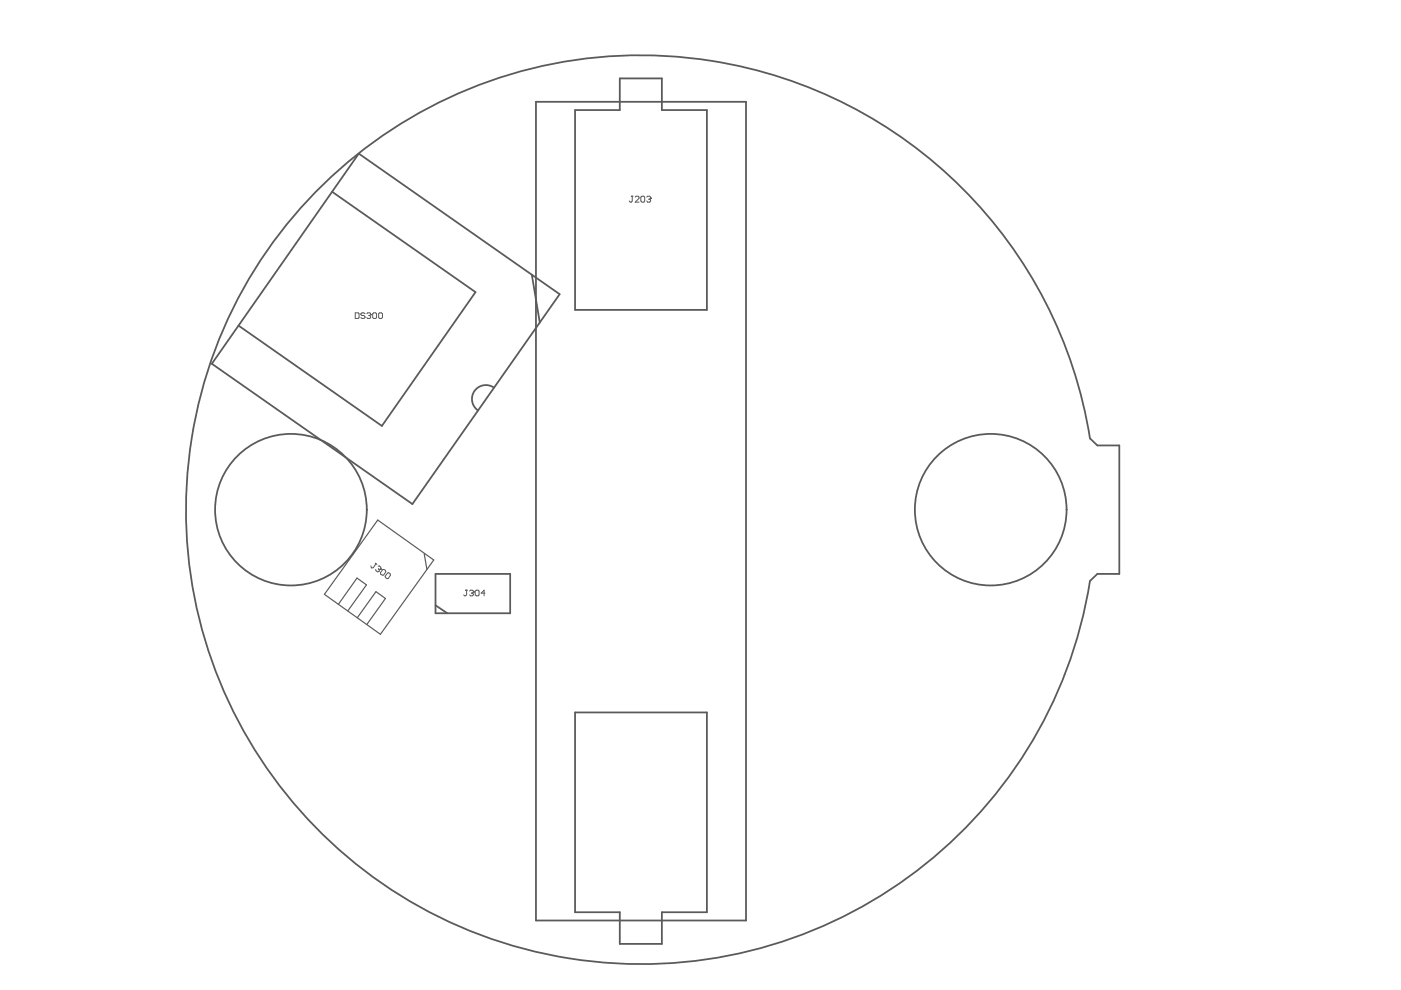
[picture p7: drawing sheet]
<svg xmlns="http://www.w3.org/2000/svg" width="297mm" height="210mm" viewBox="0 0 297 210" stroke-linecap="round" stroke-linejoin="round" font-family="sans-serif">
<g fill="none" stroke="#5a5a5a" stroke-width=".38">
<path d="M76.1 32.6l42.6 29.8-31.3 44.5-42.5-29.8zM113.6 21.6h44.6v173.6h-44.6zM121.9 23.3h9.5v-6.7h8.9v6.7h9.6v42.4h-28zM70.4 40.7l30.4 21.2-19.8 28.4-30.4-21.3M112.8 58.2l1.6 10.2M104.7 82.2a2.95 2.95 0 0 0-4.1 .7 2.95 2.95 0 0 0 .7 4.1M231.1 93a96.4 96.4 0 0 0-136.6-72.1 96.4 96.4 0 0 0-30.6 151.4 96.4 96.4 0 0 0 153.8-13.3 96 96 0 0 0 13.4-35.9M231.2 93l1.5 1.4h4.6v27.3h-4.6l-1.5 1.4M92.3 128.3l2.6 1.7M92.3 121.7h15.9v8.3h-15.9zM121.9 151.1h28v42.3h-9.6v6.7h-8.9v-6.7h-9.5z"/>
<circle cx="61.7" cy="108.1" r="16.1"/>
<circle cx="210.1" cy="108.1" r="16.1"/>
</g>
<path d="M80.1 110.3l11.9 8.4-11.3 15.8-11.9-8.5zM90 117.5l.5 3.2M71.7 128.1l4-5.5 2 1.4-4 5.5M75.8 131l3.9-5.6 2 1.5-3.9 5.5" fill="none" stroke="#5a5a5a" stroke-width=".25"/>
<g fill="none" stroke="#5a5a5a" stroke-width=".21">
<path d="M133.9 41.6h.3M134 41.6v1l-.1 .3h-.3l-.2-.3M134.7 41.8l.2-.2h.4l.2 .2v.2l-.8 .9h.8M135.9 41.8l.2-.2h.4l.2 .2v.8l-.2 .3h-.4l-.2-.3zM137.1 41.8l.2-.2h.5l.1 .4M137.6 42.2h.2M137.8 42.2l.1 .2-.1 .5h-.5l-.2-.3M137.9 42h.1M137.9 42l-.1 .2M75.3 66.3h.6l.2 .2v.8l-.2 .2h-.6zM77.4 66.5l-.3-.2h-.3l-.3 .2 .3 .4h.3l.3 .2-.3 .4h-.3l-.3-.2M77.8 66.5l.2-.2h.4l.2 .4"/>
<path d="M78.2 66.9h.2M78.4 66.9l.2 .2-.2 .4h-.4l-.2-.2M78.6 66.7h.1M78.6 66.7l-.2 .2M79 66.5l.2-.2h.4l.2 .2v.8l-.2 .2h-.4l-.2-.2zM80.3 66.5l.2-.2h.3l.3 .2v.8l-.3 .2h-.3l-.2-.2zM79.9 119.7l-.3-.3 .1 .1-.6 .9h-.3l-.2-.4M79.6 120.7l.4 .5h.3l.1-.5M80.2 120.1l.2-.1 .3 .2 .1 .4-.1 .1M80.2 120.6l.2 .1M80.7 120.7h.1M80.7 120.7h-.3"/>
<path d="M81.2 120.7l.5 .2 .1 .3-.5 .7-.6-.2v-.3zM82.2 121.5l.2-.1 .4 .5-.4 .7-.4 .1-.3-.5zM98.7 125.1h.4M98.9 125.1v1l-.2 .2-.4-.2M99.6 125.3l.1-.2h.4l.3 .4M99.9 125.8h.2M100.1 125.8l.3 .1-.3 .4h-.4l-.1-.2M100.4 125.5h.1M100.4 125.5l-.3 .3M100.8 125.3l.2-.2h.4l.2 .2v.8l-.2 .2h-.4l-.2-.2zM102.8 125.8h-.8l.6-.7v1.2"/>
</g>
</svg>
